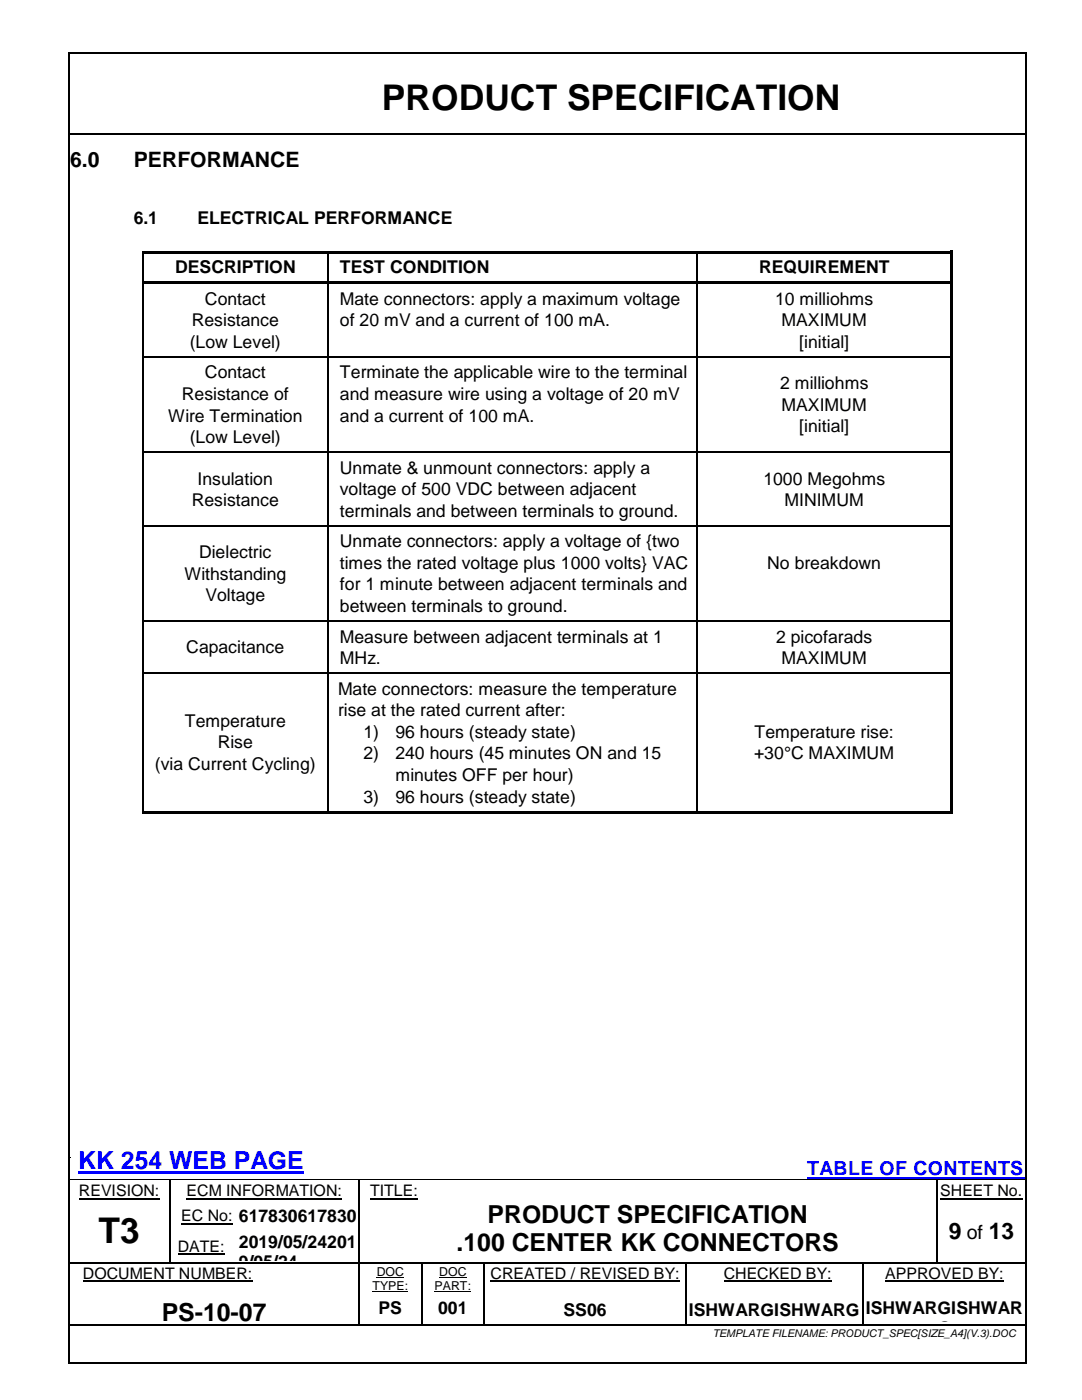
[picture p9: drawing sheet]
<svg xmlns="http://www.w3.org/2000/svg" width="216mm" height="279mm" viewBox="0 0 216 279" stroke-linecap="round" stroke-linejoin="round" font-family="sans-serif">
<defs><g id="words">
<g font-size="7.1">
<text x="76.2" y="22">PRODUCT SPECIFICATION</text>
<text x="19.6" y="248.1">T3</text>
</g>
<text font-size="5" fill="#00f" x="15.6" y="233.3">KK 254 WEB PAGE</text>
<g font-size="5">
<text x="97.3" y="244">PRODUCT SPECIFICATION</text>
<text x="91.1" y="249.7">.100 CENTER KK CONNECTORS</text>
<text x="32.3" y="263.6">PS-10-07</text>
</g>
<g font-size="4.6">
<text x="189.3" y="247.3">9</text>
<text x="197.3" y="247.3">13</text>
</g>
<g font-size="4.2">
<text x="14" y="33.3">6.0</text>
<text x="26.7" y="33.3">PERFORMANCE</text>
</g>
<text font-size="3.9" fill="#00f" x="161.1" y="234.6">TABLE OF CONTENTS</text>
<text font-size="3.9" x="192.9" y="247.3">of</text>
<g font-size="3.5">
<text x="26.7" y="44.7">6.1</text>
<text x="39.4" y="44.7">ELECTRICAL PERFORMANCE</text>
<text x="34.9" y="54.5">DESCRIPTION</text>
<text x="67.8" y="54.5">TEST CONDITION</text>
<text x="151.5" y="54.5">REQUIREMENT</text>
<text x="38.3" y="65.2">Resistance</text>
<text x="40.9" y="60.8">Contact</text>
<text x="67.8" y="60.8">Mate connectors: apply a maximum voltage</text>
<text x="67.8" y="65.2">of 20 mV and a current of 100 mA.</text>
<text x="154.7" y="60.8">10 milliohms</text>
<text x="155.9" y="65.2">MAXIMUM</text>
<text x="37.9" y="69.5">(Low Level)</text>
<text x="159.5" y="69.5">[initial]</text>
<text x="40.9" y="75.5">Contact</text>
<text x="67.8" y="75.5">Terminate the applicable wire to the terminal</text>
<text x="155.6" y="77.7">2 milliohms</text>
<text x="36.3" y="79.8">Resistance of</text>
<text x="67.8" y="79.8">and measure wire using a voltage of 20 mV</text>
<text x="155.9" y="82">MAXIMUM</text>
<text x="33.6" y="84.2">Wire Termination</text>
<text x="37.9" y="88.4">(Low Level)</text>
<text x="67.8" y="84.2">and a current of 100 mA.</text>
<text x="159.5" y="86.3">[initial]</text>
<text x="67.8" y="94.5">Unmate &amp; unmount connectors: apply a</text>
<text x="38.3" y="101">Resistance</text>
<text x="39.4" y="96.7">Insulation</text>
<text x="67.8" y="98.9">voltage of 500 VDC between adjacent</text>
<text x="152.3" y="96.7">1000 Megohms</text>
<text x="156.5" y="101">MINIMUM</text>
<text x="67.8" y="103.1">terminals and between terminals to ground.</text>
<text x="39.7" y="111.4">Dielectric</text>
<text x="67.8" y="109.2">Unmate connectors: apply a voltage of {two</text>
<text x="67.8" y="113.6">times the rated voltage plus 1000 volts} VAC</text>
<text x="153.1" y="113.6">No breakdown</text>
<text x="36.8" y="115.7">Withstanding</text>
<text x="41" y="120">Voltage</text>
<text x="67.8" y="117.8">for 1 minute between adjacent terminals and</text>
<text x="67.8" y="122.1">between terminals to ground.</text>
<text x="37.2" y="130.4">Capacitance</text>
<text x="67.8" y="128.2">Measure between adjacent terminals at 1</text>
<text x="154.9" y="128.2">2 picofarads</text>
<text x="67.8" y="132.6">MHz.</text>
<text x="155.9" y="132.6">MAXIMUM</text>
<text x="67.4" y="138.6">Mate connectors: measure the temperature</text>
<text x="67.4" y="142.9">rise at the rated current after:</text>
<text x="36.9" y="145.1">Temperature</text>
<text x="43.4" y="149.4">Rise</text>
<text x="72.5" y="147.3">1)</text>
<text x="78.9" y="147.3">96 hours (steady state)</text>
<text x="150.6" y="147.3">Temperature rise:</text>
<text x="30.9" y="153.7">(via Current Cycling)</text>
<text x="72.5" y="151.5">2)</text>
<text x="78.9" y="151.5">240 hours (45 minutes ON and 15</text>
<text x="78.9" y="155.9">minutes OFF per hour)</text>
<text x="150.5" y="151.5">+30°C MAXIMUM</text>
<text x="72.5" y="160.2">3)</text>
<text x="78.9" y="160.2">96 hours (steady state)</text>
<text x="47.7" y="249">2019/05/24201</text>
<text x="47.7" y="253.1">9/05/24</text>
<text x="75.5" y="262.2">PS</text>
<text x="87.4" y="262.2">001</text>
<text x="112.5" y="262.5">SS06</text>
<text x="137.5" y="262.5">ISHWARGISHWARG</text>
<text x="172.8" y="262.2">ISHWARGISHWAR</text>
<text x="187.1" y="266.3">G</text>
</g>
<g font-size="3.2">
<text x="15.7" y="238.8">REVISION:</text>
<text x="37.2" y="238.8">ECM INFORMATION:</text>
<text x="73.9" y="238.8">TITLE:</text>
<text x="187.6" y="238.8">SHEET No.</text>
<text x="36.2" y="243.7">EC No: 617830617830</text>
<text x="35.5" y="249.8">DATE:</text>
<text x="16.6" y="255.3">DOCUMENT NUMBER:</text>
<text x="97.9" y="255.3">CREATED / REVISED BY:</text>
<text x="144.4" y="255.3">CHECKED BY:</text>
<text x="176.6" y="255.3">APPROVED BY:</text>
</g>
<g font-size="2.5">
<text x="74.3" y="257.5">TYPE:</text>
<text x="75.2" y="254.6">DOC</text>
<text x="86.7" y="257.5">PART:</text>
<text x="87.6" y="254.6">DOC</text>
</g>
<text font-size="2.1" x="142.2" y="266.9">TEMPLATE FILENAME: PRODUCT_SPEC[SIZE_A4](V.3).DOC</text>
</g></defs>
<g fill="#000">
<path d="M14 26.5h.3v.4h-.3z" fill-rule="evenodd"/>
<path d="M14 26.5h.3v.4h-.3z" fill-rule="evenodd"/>
<path d="M203.9 26.5h.3v.4h-.3z" fill-rule="evenodd"/>
<path d="M203.9 26.5h.3v.4h-.3z" fill-rule="evenodd"/>
</g>
<path d="M14.3 26.7h190.2" fill="none" stroke="#000" stroke-width=".34"/>
<path d="M15.6 233.8h45v.5h-45z" fill-rule="evenodd" fill="#00f"/>
<path d="M161.1 235.2h43.3" fill="none" stroke="#00f" stroke-width=".38"/>
<g fill="#000">
<path d="M13.6 10.3h.4v.4h-.4z" fill-rule="evenodd"/>
<path d="M13.6 10.3h.4v.4h-.4z" fill-rule="evenodd"/>
<path d="M204.5 10.3h.3v.4h-.3z" fill-rule="evenodd"/>
<path d="M204.5 10.3h.3v.4h-.3z" fill-rule="evenodd"/>
<path d="M28.5 50.6h.2v.7h-.2z" fill-rule="evenodd"/>
<path d="M28.5 50h.2v.6h-.2z" fill-rule="evenodd"/>
<path d="M28.5 56.1h.2v1.3h-.2z" fill-rule="evenodd"/>
<path d="M28.7 50h36.6v.6h-36.6z" fill-rule="evenodd"/>
<path d="M28.7 56.1h36.6v.5h-36.6z" fill-rule="evenodd"/>
<path d="M65.3 50.6h.2v.7h-.2z" fill-rule="evenodd"/>
<path d="M65.3 50h.5v.6h-.5z" fill-rule="evenodd"/>
<path d="M65.3 56.6h.2v.8h-.2z" fill-rule="evenodd"/>
<path d="M65.3 56.1h.5v.5h-.5z" fill-rule="evenodd"/>
<path d="M65.8 50h73.2v.6h-73.2z" fill-rule="evenodd"/>
<path d="M65.8 56.1h73.2v.5h-73.2z" fill-rule="evenodd"/>
<path d="M139 50.6h.2v.7h-.2z" fill-rule="evenodd"/>
<path d="M139 50h.5v.6h-.5z" fill-rule="evenodd"/>
<path d="M139 56.6h.2v.8h-.2z" fill-rule="evenodd"/>
<path d="M139 56.1h.5v.5h-.5z" fill-rule="evenodd"/>
<path d="M139.5 50h50.1v.6h-50.1z" fill-rule="evenodd"/>
<path d="M139.5 56.1h50.1v.5h-50.1z" fill-rule="evenodd"/>
<path d="M189.6 50h.6v1.3h-.6z" fill-rule="evenodd"/>
<path d="M189.6 50h.6v.6h-.6z" fill-rule="evenodd"/>
<path d="M189.6 51.3h.6v4.8h-.6z" fill-rule="evenodd"/>
<path d="M189.6 56.1h.6v1.3h-.6z" fill-rule="evenodd"/>
<path d="M28.5 71.1h.2v1h-.2z" fill-rule="evenodd"/>
<path d="M65.3 71.1h.2v1h-.2z" fill-rule="evenodd"/>
<path d="M139 71.1h.2v1h-.2z" fill-rule="evenodd"/>
<path d="M189.6 57.4h.6v13.7h-.6z" fill-rule="evenodd"/>
<path d="M189.6 71.1h.6v1h-.6z" fill-rule="evenodd"/>
<path d="M28.5 90.1h.2v1h-.2z" fill-rule="evenodd"/>
<path d="M65.3 90.1h.2v1h-.2z" fill-rule="evenodd"/>
<path d="M139 90.1h.2v1h-.2z" fill-rule="evenodd"/>
<path d="M189.6 72.1h.6v18h-.6z" fill-rule="evenodd"/>
<path d="M189.6 90.1h.6v1h-.6z" fill-rule="evenodd"/>
<path d="M28.5 104.8h.2v1h-.2z" fill-rule="evenodd"/>
<path d="M65.3 104.8h.2v1h-.2z" fill-rule="evenodd"/>
<path d="M139 104.8h.2v1h-.2z" fill-rule="evenodd"/>
<path d="M189.6 91.1h.6v13.7h-.6z" fill-rule="evenodd"/>
<path d="M189.6 104.8h.6v1h-.6z" fill-rule="evenodd"/>
<path d="M28.5 123.8h.2v1h-.2z" fill-rule="evenodd"/>
<path d="M28.5 134.2h.2v1h-.2z" fill-rule="evenodd"/>
<path d="M65.3 123.8h.2v1h-.2z" fill-rule="evenodd"/>
<path d="M65.3 134.2h.2v1h-.2z" fill-rule="evenodd"/>
<path d="M139 123.8h.2v1h-.2z" fill-rule="evenodd"/>
<path d="M139 134.2h.2v1h-.2z" fill-rule="evenodd"/>
<path d="M189.6 105.8h.6v18h-.6z" fill-rule="evenodd"/>
<path d="M189.6 123.8h.6v1h-.6z" fill-rule="evenodd"/>
<path d="M189.6 124.8h.6v9.4h-.6z" fill-rule="evenodd"/>
<path d="M189.6 134.2h.6v1h-.6z" fill-rule="evenodd"/>
<path d="M28.5 161.8h36.8v.5h-36.8z" fill-rule="evenodd"/>
<path d="M65.3 161.8h.5v.5h-.5z" fill-rule="evenodd"/>
<path d="M65.8 161.8h73.2v.5h-73.2z" fill-rule="evenodd"/>
<path d="M139 161.8h.5v.5h-.5z" fill-rule="evenodd"/>
<path d="M139.5 161.8h50.1v.5h-50.1z" fill-rule="evenodd"/>
<path d="M189.6 135.2h.6v26.6h-.6z" fill-rule="evenodd"/>
<path d="M189.6 161.8h.6v.5h-.6z" fill-rule="evenodd"/>
<path d="M189.6 161.8h.6v.5h-.6z" fill-rule="evenodd"/>
<path d="M14 230.8h.1v.2h-.1z" fill-rule="evenodd"/>
<path d="M14 235.4h.1v.1h-.1z" fill-rule="evenodd"/>
<path d="M14 235.4h.1v.1h-.1z" fill-rule="evenodd"/>
<path d="M33.7 235.5h.3v.3h-.3z" fill-rule="evenodd"/>
<path d="M33.7 235.4h.2v.1h-.2z" fill-rule="evenodd"/>
<path d="M33.7 239.5h.3v.2h-.3z" fill-rule="evenodd"/>
<path d="M71.6 235.5h.2v.3h-.2z" fill-rule="evenodd"/>
<path d="M71.6 235.4h.1v.1h-.1z" fill-rule="evenodd"/>
<path d="M71.6 239.5h.2v.2h-.2z" fill-rule="evenodd"/>
<path d="M110 235.4h.2v.1h-.2z" fill-rule="evenodd"/>
<path d="M186.8 235.5h.2v.3h-.2z" fill-rule="evenodd"/>
<path d="M186.8 235.4h.1v.1h-.1z" fill-rule="evenodd"/>
<path d="M186.8 239.5h.2v.2h-.2z" fill-rule="evenodd"/>
<path d="M33.7 245.5h.3v.3h-.3z" fill-rule="evenodd"/>
<path d="M33.7 251.8h.3v.3h-.3z" fill-rule="evenodd"/>
<path d="M46.4 251.8h.3v.3h-.3z" fill-rule="evenodd"/>
<path d="M71.6 245.5h.2v.3h-.2z" fill-rule="evenodd"/>
<path d="M71.6 251.8h.2v.5h-.2z" fill-rule="evenodd"/>
<path d="M71.6 258.5h.2v.5h-.2z" fill-rule="evenodd"/>
<path d="M84 252.1h.3v.2h-.3z" fill-rule="evenodd"/>
<path d="M84 251.8h.3v.3h-.3z" fill-rule="evenodd"/>
<path d="M84 258.5h.3v.5h-.3z" fill-rule="evenodd"/>
<path d="M96.5 252.1h.3v.2h-.3z" fill-rule="evenodd"/>
<path d="M96.5 251.8h.3v.3h-.3z" fill-rule="evenodd"/>
<path d="M96.5 258.5h.3v.5h-.3z" fill-rule="evenodd"/>
<path d="M136.8 252.1h.3v.2h-.3z" fill-rule="evenodd"/>
<path d="M136.8 251.8h.3v.3h-.3z" fill-rule="evenodd"/>
<path d="M136.8 258.5h.3v.5h-.3z" fill-rule="evenodd"/>
<path d="M172 252.1h.3v.2h-.3z" fill-rule="evenodd"/>
<path d="M172 251.8h.3v.3h-.3z" fill-rule="evenodd"/>
<path d="M172 258.5h.3v.5h-.3z" fill-rule="evenodd"/>
<path d="M186.8 245.5h.2v.3h-.2z" fill-rule="evenodd"/>
<path d="M186.8 251.8h.2v.3h-.2z" fill-rule="evenodd"/>
<path d="M13.6 271.8h.4v.4h-.4z" fill-rule="evenodd"/>
<path d="M13.6 271.8h.4v.4h-.4z" fill-rule="evenodd"/>
<path d="M26.4 264.2h.3v.4h-.3z" fill-rule="evenodd"/>
<path d="M38.9 264.2h.3v.4h-.3z" fill-rule="evenodd"/>
<path d="M71.6 264.2h.3v.4h-.3z" fill-rule="evenodd"/>
<path d="M84 264.2h.4v.4h-.4z" fill-rule="evenodd"/>
<path d="M96.5 264.2h.4v.4h-.4z" fill-rule="evenodd"/>
<path d="M136.8 264.2h.4v.4h-.4z" fill-rule="evenodd"/>
<path d="M172 264.2h.4v.4h-.4z" fill-rule="evenodd"/>
<path d="M204.5 271.8h.3v.4h-.3z" fill-rule="evenodd"/>
<path d="M204.5 271.8h.3v.4h-.3z" fill-rule="evenodd"/>
</g>
<path d="M15.7 239.2h16.1M37.2 239.2h31M73.9 239.2h9.5M187.6 239.2h16.4M16.6 255.7h33.8M35.5 250.2h9.3M36.2 244.2h10.2M97.9 255.7h37.8M144.4 255.7h21.5M176.6 255.7h23.7" fill="none" stroke="#000" stroke-width=".21"/>
<path d="M14.1 235.5h19.6M33.9 235.5h37.7M71.7 235.5h38.3M110.2 235.5h76.6M186.9 235.5h17.6M74.3 257.8h7.2M75.2 255h5.4M86.7 257.8h7.3M87.6 255h5.5" fill="none" stroke="#000" stroke-width=".2"/>
<g fill="none" stroke="#000" stroke-width=".25">
<path d="M28.6 51.3v4.8M28.6 57.4v13.7M65.4 51.3v4.8M65.4 57.4v13.7M139.1 51.3v4.8M139.1 57.4v13.7M28.6 72.1v18M28.7 71.2h36.6M65.4 72.1v18M65.5 71.2h73.5M139.1 72.1v18M139.2 71.2h50.4"/>
<path d="M28.6 91.1v13.7M28.7 90.2h36.6M65.4 91.1v13.7M65.5 90.2h73.5M139.1 91.1v13.7M139.2 90.2h50.4M28.6 105.8v18M28.7 104.9h36.6M65.4 105.8v18M65.5 104.9h73.5M139.1 105.8v18M139.2 104.9h50.4"/>
<path d="M28.6 124.8v9.4M28.6 135.2v26.6M28.7 123.9h36.6M28.7 134.3h36.6M65.4 124.8v9.4M65.4 135.2v26.6M65.5 123.9h73.5M65.5 134.3h73.5M139.1 124.8v9.4M139.1 135.2v26.6M139.2 123.9h50.4M139.2 134.3h50.4"/>
<path d="M33.8 235.8v3.7M33.8 239.7v5.8M71.7 235.8v3.7M71.7 239.7v5.8M186.9 235.8v3.7M186.9 239.7v5.8M14 252h19.7M33.8 245.8v6M34 252h12.4M46.7 252h24.9M71.7 245.8v6M71.7 252.3v6.2"/>
<path d="M71.7 259v5.2M71.8 252h12.2M84.2 252.3v6.2M84.2 259v5.2M84.3 252h12.2M96.7 252.3v6.2M96.7 259v5.2M96.8 252h40M137 252.3v6.2M137 259v5.2M137.1 252h34.9M172.2 252.3v6.2"/>
<path d="M172.2 259v5.2M172.3 252h14.5M186.9 245.8v6M187 252h17.5"/>
</g>
<path d="M13.8 10.7v261.1M14 10.5h190.5M204.7 10.7v261.1M14 264.4h12.4M14 272h190.5M26.7 264.4h12.2M39.2 264.4h32.4M71.9 264.4h12.1M84.4 264.4h12.1M96.9 264.4h39.9M137.2 264.4h34.8M172.4 264.4h32.1" fill="none" stroke="#000" stroke-width=".34"/>
<use href="#words"/>
</svg>
